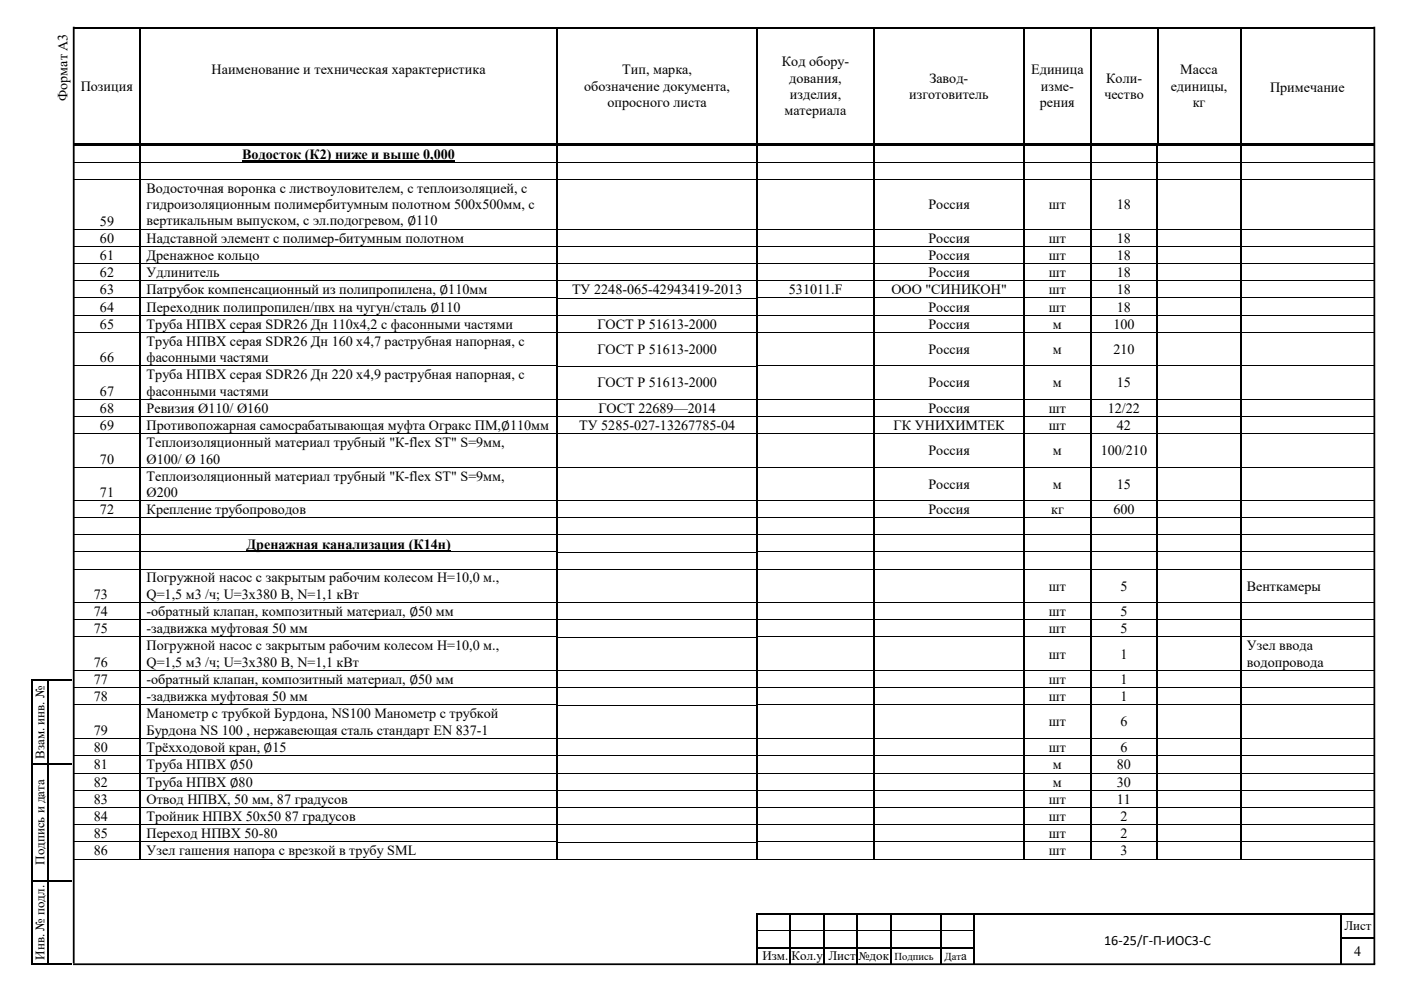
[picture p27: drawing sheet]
<svg xmlns="http://www.w3.org/2000/svg" width="420mm" height="297mm" viewBox="0 0 420 297" stroke-linecap="round" stroke-linejoin="round" font-family="sans-serif">
<defs><g id="words">
<g font-size="4.2">
<text x="63.5" y="22.3">Наименование и техническая характеристика</text>
<text x="186.6" y="22.3">Тип, марка,</text>
<text x="234.4" y="19.9">Код обору-</text>
<text x="309.2" y="22.3">Единица</text>
<text x="353.9" y="22.3">Масса</text>
<text x="24.2" y="27.2">Позиция</text>
<text x="175.1" y="27.2">обозначение документа,</text>
<text x="236.6" y="24.8">дования,</text>
<text x="236.8" y="29.6">изделия,</text>
<text x="272.6" y="29.6">изготовитель</text>
<text x="278.6" y="24.8">Завод-</text>
<text x="312" y="27.2">изме-</text>
<text x="331.1" y="29.6">чество</text>
<text x="331.6" y="24.8">Коли-</text>
<text x="351" y="27.2">единицы,</text>
<text x="380.8" y="27.7">Примечание</text>
<text x="20.2" y="30.2" transform="rotate(-90 20.2 30.2)">Формат А3</text>
<text x="182.1" y="32">опросного листа</text>
<text x="235.2" y="34.5">материала</text>
<text x="311.7" y="32">рения</text>
<text x="357.6" y="32">кг</text>
<text x="72.6" y="47.6">Водосток (К2) ниже и выше 0,000</text>
<text x="43.9" y="57.7">Водосточная воронка с листвоуловителем, с теплоизоляцией, с</text>
<text x="43.9" y="62.6">гидроизоляционным полимербитумным полотном 500х500мм, с</text>
<text x="278.3" y="62.7">Россия</text>
<text x="314.5" y="62.7">шт</text>
<text x="334.9" y="62.7">18</text>
<text x="30" y="67.6">59</text>
<text x="43.9" y="67.6">вертикальным выпуском, с эл.подогревом, ∅110</text>
<text x="30" y="72.7">60</text>
<text x="30" y="77.9">61</text>
<text x="43.9" y="72.7">Надставной элемент с полимер-битумным полотном</text>
<text x="43.9" y="77.9">Дренажное кольцо</text>
<text x="278.3" y="72.7">Россия</text>
<text x="278.3" y="77.9">Россия</text>
<text x="314.5" y="72.7">шт</text>
<text x="314.5" y="77.9">шт</text>
<text x="334.9" y="72.7">18</text>
<text x="334.9" y="77.9">18</text>
<text x="30" y="83">62</text>
<text x="43.9" y="83">Удлинитель</text>
<text x="278.3" y="83">Россия</text>
<text x="314.5" y="83">шт</text>
<text x="334.9" y="83">18</text>
<text x="30" y="88.2">63</text>
<text x="43.9" y="88.2">Патрубок компенсационный из полипропилена, ∅110мм</text>
<text x="171.5" y="88.2">ТУ 2248-065-42943419-2013</text>
<text x="236.5" y="88.2">531011.F</text>
<text x="267.3" y="88.2">ООО &quot;СИНИКОН&quot;</text>
<text x="314.5" y="88.2">шт</text>
<text x="334.9" y="88.2">18</text>
<text x="30" y="93.4">64</text>
<text x="43.9" y="93.4">Переходник полипропилен/пвх на чугун/сталь ∅110</text>
<text x="278.3" y="93.4">Россия</text>
<text x="314.5" y="93.4">шт</text>
<text x="334.9" y="93.4">18</text>
<text x="30" y="98.6">65</text>
<text x="43.9" y="98.6">Труба НПВХ серая SDR26 Дн 110х4,2 с фасонными частями</text>
<text x="179.1" y="98.6">ГОСТ Р 51613-2000</text>
<text x="278.3" y="98.6">Россия</text>
<text x="315.7" y="98.6">м</text>
<text x="333.8" y="98.6">100</text>
<text x="43.9" y="103.7">Труба НПВХ серая SDR26 Дн 160 х4,7 раструбная напорная, с</text>
<text x="179.1" y="106.1">ГОСТ Р 51613-2000</text>
<text x="278.3" y="106.1">Россия</text>
<text x="315.7" y="106.1">м</text>
<text x="333.8" y="106.1">210</text>
<text x="30" y="108.6">66</text>
<text x="43.9" y="108.6">фасонными частями</text>
<text x="43.9" y="113.7">Труба НПВХ серая SDR26 Дн 220 х4,9 раструбная напорная, с</text>
<text x="30" y="118.6">67</text>
<text x="43.9" y="118.6">фасонными частями</text>
<text x="179.1" y="116.1">ГОСТ Р 51613-2000</text>
<text x="278.3" y="116.1">Россия</text>
<text x="315.7" y="116.1">м</text>
<text x="334.9" y="116.1">15</text>
<text x="30" y="123.7">68</text>
<text x="43.9" y="123.7">Ревизия Ø110/ Ø160</text>
<text x="179.4" y="123.7">ГОСТ 22689—2014</text>
<text x="278.3" y="123.7">Россия</text>
<text x="314.5" y="123.7">шт</text>
<text x="332.1" y="123.7">12/22</text>
<text x="30" y="128.9">69</text>
<text x="43.9" y="128.9">Противопожарная самосрабатывающая муфта Огракс ПМ,∅110мм</text>
<text x="173.6" y="128.9">ТУ 5285-027-13267785-04</text>
<text x="267.9" y="128.9">ГК УНИХИМТЕК</text>
<text x="314.5" y="128.9">шт</text>
<text x="334.9" y="128.9">42</text>
<text x="43.9" y="134.1">Теплоизоляционный материал трубный &quot;К-flex ST&quot; S=9мм,</text>
<text x="278.3" y="136.5">Россия</text>
<text x="315.7" y="136.5">м</text>
<text x="330" y="136.5">100/210</text>
<text x="30" y="138.9">70</text>
<text x="43.9" y="138.9">Ø100/ Ø 160</text>
<text x="30" y="148.9">71</text>
<text x="43.9" y="144.1">Теплоизоляционный материал трубный &quot;К-flex ST&quot; S=9мм,</text>
<text x="43.9" y="148.9">Ø200</text>
<text x="278.3" y="146.5">Россия</text>
<text x="315.7" y="146.5">м</text>
<text x="334.9" y="146.5">15</text>
<text x="30" y="154.1">72</text>
<text x="43.9" y="154.1">Крепление трубопроводов</text>
<text x="278.3" y="154.1">Россия</text>
<text x="315.1" y="154.1">кг</text>
<text x="333.8" y="154.1">600</text>
<text x="73.9" y="164.4">Дренажная канализация (К14н)</text>
<text x="28.2" y="179.5">73</text>
<text x="43.9" y="174.6">Погружной насос с закрытым рабочим колесом H=10,0 м.,</text>
<text x="43.9" y="179.5">Q=1,5 м3 /ч; U=3х380 В, N=1,1 кВт</text>
<text x="314.5" y="177">шт</text>
<text x="335.9" y="177">5</text>
<text x="373.8" y="177">Венткамеры</text>
<text x="28.2" y="184.7">74</text>
<text x="43.9" y="184.7">-обратный клапан, композитный материал, ∅50 мм</text>
<text x="314.5" y="184.7">шт</text>
<text x="335.9" y="184.7">5</text>
<text x="28.2" y="189.8">75</text>
<text x="43.9" y="189.8">-задвижка муфтовая 50 мм</text>
<text x="314.5" y="189.8">шт</text>
<text x="335.9" y="189.8">5</text>
<text x="43.9" y="194.9">Погружной насос с закрытым рабочим колесом H=10,0 м.,</text>
<text x="314.5" y="197.4">шт</text>
<text x="335.9" y="197.4">1</text>
<text x="373.8" y="194.9">Узел ввода</text>
<text x="28.2" y="199.8">76</text>
<text x="43.9" y="199.8">Q=1,5 м3 /ч; U=3х380 В, N=1,1 кВт</text>
<text x="373.8" y="199.8">водопровода</text>
<text x="28.2" y="205.1">77</text>
<text x="43.9" y="205.1">-обратный клапан, композитный материал, ∅50 мм</text>
<text x="314.5" y="205">шт</text>
<text x="335.9" y="205">1</text>
<text x="28.2" y="210.2">78</text>
<text x="43.9" y="210.2">-задвижка муфтовая 50 мм</text>
<text x="43.9" y="215.3">Манометр с трубкой Бурдона, NS100 Манометр с трубкой</text>
<text x="314.5" y="210.2">шт</text>
<text x="335.9" y="210.2">1</text>
<text x="28.2" y="220.2">79</text>
<text x="43.9" y="220.2">Бурдона NS 100 , нержавеющая сталь стандарт EN 837-1</text>
<text x="314.5" y="217.8">шт</text>
<text x="335.9" y="217.8">6</text>
<text x="28.2" y="225.4">80</text>
<text x="43.9" y="225.4">Трёхходовой кран, ∅15</text>
<text x="314.5" y="225.4">шт</text>
<text x="335.9" y="225.4">6</text>
<text x="28.2" y="230.6">81</text>
<text x="43.9" y="230.6">Труба НПВХ ∅50</text>
<text x="315.7" y="230.6">м</text>
<text x="334.9" y="230.6">80</text>
<text x="28.2" y="235.9">82</text>
<text x="43.9" y="235.8">Труба НПВХ ∅80</text>
<text x="315.7" y="235.8">м</text>
<text x="334.9" y="235.8">30</text>
<text x="28.2" y="241">83</text>
<text x="43.9" y="241">Отвод НПВХ, 50 мм, 87 градусов</text>
<text x="314.5" y="241">шт</text>
<text x="334.9" y="241">11</text>
<text x="28.2" y="246.1">84</text>
<text x="28.2" y="251.2">85</text>
<text x="43.9" y="246.1">Тройник НПВХ 50x50 87 градусов</text>
<text x="43.9" y="251.2">Переход НПВХ 50-80</text>
<text x="314.5" y="246.1">шт</text>
<text x="314.5" y="251.2">шт</text>
<text x="335.9" y="246.1">2</text>
<text x="335.9" y="251.2">2</text>
<text x="28.2" y="256.4">86</text>
<text x="43.9" y="256.4">Узел гашения напора с врезкой в трубу SML</text>
<text x="314.5" y="256.4">шт</text>
<text x="335.9" y="256.4">3</text>
<text x="331" y="283.3">16-25/Г-П-ИОС3-С</text>
<text x="406" y="286.5">4</text>
</g>
<g font-size="3.9">
<text x="13.3" y="227.4" transform="rotate(-90 13.3 227.4)">Взам. инв. №</text>
<text x="13.3" y="259.2" transform="rotate(-90 13.3 259.2)">Подпись и дата</text>
<text x="403.1" y="278.9">Лист</text>
<text x="13.3" y="287.6" transform="rotate(-90 13.3 287.6)">Инв. № подл.</text>
<text x="228.6" y="287.9">Изм.</text>
<text x="237.3" y="287.9">Кол.у</text>
<text x="248.4" y="287.9">Лист</text>
<text x="288.2" y="287.9">а</text>
</g>
<text font-size="3.5" x="257.4" y="287.9">№док</text>
<g font-size="3.2">
<text x="268.2" y="287.7">Подпись</text>
<text x="283.2" y="287.9">Дат</text>
</g>
</g></defs>
<g fill="#000">
<path d="M22 8h19.7v.5h-19.7zM41.7 8.5l.5 .1zM41.7 8h.5v.5h-.5zM42.2 8h124.6v.5h-124.6zM166.8 8.5l.5 .1zM166.8 8h.5v.5h-.5zM167.3 8h59.5v.5h-59.5zM226.8 8.5l.5 .1zM226.8 8h.5v.5h-.5zM227.3 8h34.5v.5h-34.5zM261.8 8.5l.5 .1zM261.8 8h.5v.5h-.5z"/>
<path d="M262.3 8h44.5v.5h-44.5zM306.8 8.5l.5 .1zM306.8 8h.5v.5h-.5zM307.3 8h19.5v.5h-19.5zM326.8 8.5l.5 .1zM326.8 8h.5v.5h-.5zM327.3 8h19.5v.5h-19.5zM346.8 8.5l.5 .1zM346.8 8h.5v.5h-.5zM347.3 8h24.5v.5h-24.5zM371.8 8.5l.5 .1zM371.8 8h.5v.5h-.5z"/>
<path d="M372.3 8h29.8v.5h-29.8zM402.1 8h.5v.5h-.5zM402.6 8h9.5v.5h-9.5zM41.7 43.1h.4v.3h-.4zM41.8 43.6h.5zM41.8 43.4l.2 .2zM41.8 48.5h.5v.3h-.5zM41.8 53.6h.5v.3h-.5zM166.8 43.1h.3v.3h-.3zM166.8 48.5h.5v.3h-.5zM166.8 53.6h.5v.3h-.5zM226.8 43.1h.3v.3h-.3z"/>
<path d="M226.8 43.6h.5zM226.8 43.4h.5v.2h-.5zM226.8 48.5h.5v.3h-.5zM226.8 53.6h.5v.3h-.5zM261.8 43.1h.3v.3h-.3zM261.8 43.6h.5zM261.8 43.4l.2 .2zM261.8 48.5h.5v.3h-.5zM261.8 53.6h.5v.3h-.5zM306.8 43.1h.3v.3h-.3zM306.9 43.6h.5zM306.9 43.4l.1 .2z"/>
<path d="M306.9 48.5h.5v.3h-.5zM306.9 53.6h.5v.3h-.5zM326.8 43.1h.3v.3h-.3zM326.8 43.6h.5zM326.8 43.4l.1 .2zM326.8 48.5h.5v.3h-.5zM326.8 53.6h.5v.3h-.5zM346.7 43.6h.5zM346.7 43.4l.1 .2zM346.7 48.5h.5v.3h-.5zM346.7 53.6h.5v.3h-.5zM346.8 43.1h.3v.3h-.3z"/>
<path d="M371.7 43.6h.5zM371.7 43.4l.2 .2zM371.7 48.5h.5v.3h-.5zM371.7 53.6h.5v.3h-.5zM371.8 43.1h.4v.3h-.4zM41.8 68.6h.5v.3h-.5zM41.8 73.7h.5v.3h-.5zM41.8 78.9h.5v.2h-.5zM166.8 68.6h.5v.3h-.5zM166.8 73.7h.5v.3h-.5zM166.8 78.9h.5v.2h-.5zM226.8 68.6h.5v.3h-.5z"/>
<path d="M226.8 73.7h.5v.3h-.5zM226.8 78.9h.5v.2h-.5zM261.8 68.6h.5v.3h-.5zM261.8 73.7h.5v.3h-.5zM261.8 78.9h.5v.2h-.5zM306.9 68.6h.5v.3h-.5zM306.9 73.7h.5v.3h-.5zM306.9 78.9h.5v.2h-.5zM326.8 68.6h.5v.3h-.5zM326.8 73.7h.5v.3h-.5zM326.8 78.9h.5v.2h-.5zM346.7 68.6h.5v.3h-.5z"/>
<path d="M346.7 73.7h.5v.3h-.5zM346.7 78.9h.5v.2h-.5zM371.7 68.6h.5v.3h-.5zM371.7 73.7h.5v.3h-.5zM371.7 78.9h.5v.2h-.5zM41.8 84h.5v.2h-.5zM41.8 89.2h.5v.3h-.5zM41.8 94.4h.5v.3h-.5zM41.8 99.6h.5v.2h-.5zM166.8 84h.5v.2h-.5zM166.8 89.2h.5v.3h-.5zM166.8 94.4h.5v.3h-.5z"/>
<path d="M166.8 99.6h.5v.2h-.5zM226.8 84h.5v.2h-.5zM226.8 89.2h.5v.3h-.5zM226.8 94.4h.5v.3h-.5zM226.8 99.6h.5v.2h-.5zM261.8 84h.5v.2h-.5zM261.8 89.2h.5v.3h-.5zM261.8 94.4h.5v.3h-.5zM261.8 99.6h.5v.2h-.5zM306.9 84h.5v.2h-.5zM306.9 89.2h.5v.3h-.5zM306.9 94.4h.5v.3h-.5z"/>
<path d="M306.9 99.6h.5v.2h-.5zM326.8 84h.5v.2h-.5zM326.8 89.2h.5v.3h-.5zM326.8 94.4h.5v.3h-.5zM326.8 99.6h.5v.2h-.5zM346.7 84h.5v.2h-.5zM346.7 89.2h.5v.3h-.5zM346.7 94.4h.5v.3h-.5zM346.7 99.6h.5v.2h-.5zM371.7 84h.5v.2h-.5zM371.7 89.2h.5v.3h-.5zM371.7 94.4h.5v.3h-.5z"/>
<path d="M371.7 99.6h.5v.2h-.5zM41.8 109.6h.5v.3h-.5zM41.8 119.6h.5v.2h-.5zM166.8 109.6h.5v.3h-.5zM166.8 119.6h.5v.2h-.5zM226.8 109.6h.5v.3h-.5zM226.8 119.6h.5v.2h-.5zM261.8 109.6h.5v.3h-.5zM261.8 119.6h.5v.2h-.5zM306.9 109.6h.5v.3h-.5zM306.9 119.6h.5v.2h-.5zM326.8 109.6h.5v.3h-.5z"/>
<path d="M326.8 119.6h.5v.2h-.5zM346.7 109.6h.5v.3h-.5zM346.7 119.6h.5v.2h-.5zM371.7 109.6h.5v.3h-.5zM371.7 119.6h.5v.2h-.5zM41.8 124.7h.5v.3h-.5zM41.8 130h.5v.2h-.5zM166.8 124.7h.5v.3h-.5zM166.8 130h.5v.2h-.5zM226.8 124.7h.5v.3h-.5zM226.8 130h.5v.2h-.5zM261.8 124.7h.5v.3h-.5z"/>
<path d="M261.8 130h.5v.2h-.5zM306.9 124.7h.5v.3h-.5zM306.9 130h.5v.2h-.5zM326.8 124.7h.5v.3h-.5zM326.8 130h.5v.2h-.5zM346.7 124.7h.5v.3h-.5zM346.7 130h.5v.2h-.5zM371.7 124.7h.5v.3h-.5zM371.7 130h.5v.2h-.5zM41.8 140h.5v.2h-.5zM41.8 149.9h.5v.3h-.5zM41.8 155.1h.5v.2h-.5z"/>
<path d="M166.8 140h.5v.2h-.5zM166.8 149.9h.5v.3h-.5zM166.8 155.1h.5v.2h-.5zM226.8 140h.5v.2h-.5zM226.8 149.9h.5v.3h-.5zM226.8 155.1h.5v.2h-.5zM261.8 140h.5v.2h-.5zM261.8 149.9h.5v.3h-.5zM261.8 155.1h.5v.2h-.5zM306.9 140h.5v.2h-.5zM306.9 149.9h.5v.3h-.5zM306.9 155.1h.5v.2h-.5z"/>
<path d="M326.8 140h.5v.2h-.5zM326.8 149.9h.5v.3h-.5zM326.8 155.1h.5v.2h-.5zM346.7 140h.5v.2h-.5zM346.7 149.9h.5v.3h-.5zM346.7 155.1h.5v.2h-.5zM371.7 140h.5v.2h-.5zM371.7 149.9h.5v.3h-.5zM371.7 155.1h.5v.2h-.5zM41.8 160.2h.5v.3h-.5zM41.8 165.4h.5v.2h-.5zM41.8 170.5h.5v.2h-.5z"/>
<path d="M166.8 160.2h.5v.3h-.5zM166.8 165.4h.5v.2h-.5zM166.8 170.5h.5v.2h-.5zM226.8 160.2h.5v.3h-.5zM226.8 165.4h.5v.2h-.5zM226.8 170.5h.5v.2h-.5zM261.8 160.2h.5v.3h-.5zM261.8 165.4h.5v.2h-.5zM261.8 170.5h.5v.2h-.5zM306.9 160.2h.5v.3h-.5zM306.9 165.4h.5v.2h-.5zM306.9 170.5h.5v.2h-.5z"/>
<path d="M326.8 160.2h.5v.3h-.5zM326.8 165.4h.5v.2h-.5zM326.8 170.5h.5v.2h-.5zM346.7 160.2h.5v.3h-.5zM346.7 165.4h.5v.2h-.5zM346.7 170.5h.5v.2h-.5zM371.7 160.2h.5v.3h-.5zM371.7 165.4h.5v.2h-.5zM371.7 170.5h.5v.2h-.5zM41.8 180.5h.5v.2h-.5zM41.8 185.7h.5v.3h-.5zM41.8 190.8h.5v.3h-.5z"/>
<path d="M166.8 180.5h.5v.2h-.5zM166.8 185.7h.5v.3h-.5zM166.8 190.8h.5v.3h-.5zM226.8 180.5h.5v.2h-.5zM226.8 185.7h.5v.3h-.5zM226.8 190.8h.5v.3h-.5zM261.8 180.5h.5v.2h-.5zM261.8 185.7h.5v.3h-.5zM261.8 190.8h.5v.3h-.5zM306.9 180.5h.5v.2h-.5zM306.9 185.7h.5v.3h-.5zM306.9 190.8h.5v.3h-.5z"/>
<path d="M326.8 180.5h.5v.2h-.5zM326.8 185.7h.5v.3h-.5zM326.8 190.8h.5v.3h-.5zM346.7 180.5h.5v.2h-.5zM346.7 185.7h.5v.3h-.5zM346.7 190.8h.5v.3h-.5zM371.7 180.5h.5v.2h-.5zM371.7 185.7h.5v.3h-.5zM371.7 190.8h.5v.3h-.5zM9.2 203.7h.5v.5h-.5zM9.7 203.7h4.5v.5h-4.5zM14.2 204.2h.5z"/>
<path d="M14.2 203.7h.5v.5h-.5zM14.7 203.7h6.8v.5h-6.8zM41.8 200.8h.5v.3h-.5zM41.8 206.1h.5v.2h-.5zM41.8 211.2h.5v.3h-.5zM166.8 200.8h.5v.3h-.5zM166.8 206.1h.5v.2h-.5zM166.8 211.2h.5v.3h-.5zM226.8 200.8h.5v.3h-.5zM226.8 206.1h.5v.2h-.5zM226.8 211.2h.5v.3h-.5zM261.8 200.8h.5v.3h-.5z"/>
<path d="M261.8 206.1h.5v.2h-.5zM261.8 211.2h.5v.3h-.5zM306.9 200.8h.5v.3h-.5zM306.9 206.1h.5v.2h-.5zM306.9 211.2h.5v.3h-.5zM326.8 200.8h.5v.3h-.5zM326.8 206.1h.5v.2h-.5zM326.8 211.2h.5v.3h-.5zM346.7 200.8h.5v.3h-.5zM346.7 206.1h.5v.2h-.5zM346.7 211.2h.5v.3h-.5zM371.7 200.8h.5v.3h-.5z"/>
<path d="M371.7 206.1h.5v.2h-.5zM371.7 211.2h.5v.3h-.5zM41.8 221.2h.5v.2h-.5zM41.8 226.4h.5v.3h-.5zM41.8 231.6h.5v.3h-.5zM41.8 236.9h.5v.3h-.5zM166.8 221.2h.5v.2h-.5zM166.8 226.4h.5v.3h-.5zM166.8 231.6h.5v.3h-.5zM166.8 236.9h.5v.3h-.5zM226.8 221.2h.5v.2h-.5zM226.8 226.4h.5v.3h-.5z"/>
<path d="M226.8 231.6h.5v.3h-.5zM226.8 236.9h.5v.3h-.5zM261.8 221.2h.5v.2h-.5zM261.8 226.4h.5v.3h-.5zM261.8 231.6h.5v.3h-.5zM261.8 236.9h.5v.3h-.5zM306.9 221.2h.5v.2h-.5zM306.9 226.4h.5v.3h-.5zM306.9 231.6h.5v.3h-.5zM306.9 236.9h.5v.3h-.5zM326.8 221.2h.5v.2h-.5zM326.8 226.4h.5v.3h-.5z"/>
<path d="M326.8 231.6h.5v.3h-.5zM326.8 236.9h.5v.3h-.5zM346.7 221.2h.5v.2h-.5zM346.7 226.4h.5v.3h-.5zM346.7 231.6h.5v.3h-.5zM346.7 236.9h.5v.3h-.5zM371.7 221.2h.5v.2h-.5zM371.7 226.4h.5v.3h-.5zM371.7 231.6h.5v.3h-.5zM371.7 236.9h.5v.3h-.5zM41.8 242h.5v.3h-.5zM41.8 247.1h.5v.3h-.5z"/>
<path d="M41.8 252.3h.5v.2h-.5zM41.8 257.4l.2 .2zM166.8 242h.5v.3h-.5zM166.8 247.1h.5v.3h-.5zM166.8 252.3h.5v.2h-.5zM226.8 242h.5v.3h-.5zM226.8 247.1h.5v.3h-.5zM226.8 252.3h.5v.2h-.5zM261.8 242h.5v.3h-.5zM261.8 247.1h.5v.3h-.5zM261.8 252.3h.5v.2h-.5zM261.8 257.4l.2 .2z"/>
<path d="M306.9 242h.5v.3h-.5zM306.9 247.1h.5v.3h-.5zM306.9 252.3h.5v.2h-.5zM306.9 257.4l.1 .2zM326.8 242h.5v.3h-.5zM326.8 247.1h.5v.3h-.5zM326.8 252.3h.5v.2h-.5zM326.8 257.4l.1 .2zM346.7 242h.5v.3h-.5zM346.7 247.1h.5v.3h-.5zM346.7 252.3h.5v.2h-.5zM346.7 257.4l.1 .2z"/>
<path d="M371.7 242h.5v.3h-.5zM371.7 247.1h.5v.3h-.5zM371.7 252.3h.5v.2h-.5zM371.7 257.4l.2 .2zM226.7 273.8h.5v.6h-.5zM226.7 273.8h.5v.5h-.5zM227.2 273.8h9.5v.5h-9.5zM236.7 274.3l.5 .1zM236.7 273.8h.5v.5h-.5zM237.2 273.8h9.5v.5h-9.5zM246.7 274.3l.5 .1zM246.7 273.8h.5v.5h-.5z"/>
<path d="M247.2 273.8h9.6v.5h-9.6zM256.8 274.3l.5 .1zM256.8 273.8h.5v.5h-.5zM257.3 273.8h9.4v.5h-9.4zM266.7 274.3l.6 .1zM266.7 273.8h.6v.5h-.6zM267.3 273.8h14.4v.5h-14.4zM281.7 274.3l.5 .1zM281.7 273.8h.5v.5h-.5zM282.2 273.8h9.6v.5h-9.6zM291.8 274.3l.5 .1zM291.8 273.8h.5v.5h-.5z"/>
<path d="M292.3 273.8h109.5v.5h-109.5zM401.8 274.3l.5 .1zM401.8 273.8h.5v.5h-.5zM402.3 273.8h9.7v.5h-9.7zM9.2 288.7h.5v.5h-.5zM9.7 288.7h4.5v.5h-4.5zM14.2 288.7h.5v.5h-.5zM14.7 288.7h6.8v.5h-6.8zM226.7 284.4h.5v4.4h-.5zM236.7 284.4h.5v4.4h-.5zM246.7 284.4h.5v4.4h-.5zM256.8 284.4h.5v4.4h-.5z"/>
<path d="M266.7 284.4h.6v4.4h-.6zM281.7 284.4h.5v4.4h-.5zM291.8 284.4h.5v4.4h-.5zM401.8 284.4h.5v4.4h-.5z"/>
</g>
<g fill="#000">
<path d="M41.7 8.6h.5v7.4h-.5z" fill-rule="evenodd"/>
<path d="M41.7 16h.5v.6h-.5z" fill-rule="evenodd"/>
<path d="M166.8 8.6h.5v7.4h-.5z" fill-rule="evenodd"/>
<path d="M166.8 16h.5v.6h-.5z" fill-rule="evenodd"/>
<path d="M226.8 8.6h.5v7.4h-.5z" fill-rule="evenodd"/>
<path d="M226.8 16h.5v.6h-.5z" fill-rule="evenodd"/>
<path d="M261.8 8.6h.5v7.4h-.5z" fill-rule="evenodd"/>
<path d="M261.8 16h.5v.6h-.5z" fill-rule="evenodd"/>
<path d="M306.8 8.6h.5v7.4h-.5z" fill-rule="evenodd"/>
<path d="M306.8 16h.5v.6h-.5z" fill-rule="evenodd"/>
<path d="M326.8 8.6h.5v7.4h-.5z" fill-rule="evenodd"/>
<path d="M326.8 16h.5v.6h-.5z" fill-rule="evenodd"/>
<path d="M346.8 8.6h.5v7.4h-.5z" fill-rule="evenodd"/>
<path d="M346.8 16h.5v.6h-.5z" fill-rule="evenodd"/>
<path d="M371.8 8.6h.5v7.4h-.5z" fill-rule="evenodd"/>
<path d="M371.8 16h.5v.6h-.5z" fill-rule="evenodd"/>
<path d="M41.7 16.6h.5v26.5h-.5z" fill-rule="evenodd"/>
<path d="M41.8 43.6h.5v4.9h-.5z" fill-rule="evenodd"/>
<path d="M41.8 48.8h.5v4.8h-.5z" fill-rule="evenodd"/>
<path d="M166.8 16.6h.5v26.5h-.5z" fill-rule="evenodd"/>
<path d="M166.8 43.6h.5v4.9h-.5z" fill-rule="evenodd"/>
<path d="M166.8 48.8h.5v4.8h-.5z" fill-rule="evenodd"/>
<path d="M226.8 16.6h.5v26.5h-.5z" fill-rule="evenodd"/>
<path d="M226.8 43.6h.5v4.9h-.5z" fill-rule="evenodd"/>
<path d="M226.8 48.8h.5v4.8h-.5z" fill-rule="evenodd"/>
<path d="M261.8 16.6h.5v26.5h-.5z" fill-rule="evenodd"/>
<path d="M261.8 43.6h.5v4.9h-.5z" fill-rule="evenodd"/>
<path d="M261.8 48.8h.5v4.8h-.5z" fill-rule="evenodd"/>
<path d="M306.8 16.6h.5v26.5h-.5z" fill-rule="evenodd"/>
<path d="M306.9 43.6h.5v4.9h-.5z" fill-rule="evenodd"/>
<path d="M306.9 48.8h.5v4.8h-.5z" fill-rule="evenodd"/>
<path d="M326.8 16.6h.5v26.5h-.5z" fill-rule="evenodd"/>
<path d="M326.8 43.6h.5v4.9h-.5z" fill-rule="evenodd"/>
<path d="M326.8 48.8h.5v4.8h-.5z" fill-rule="evenodd"/>
<path d="M346.7 43.6h.5v4.9h-.5z" fill-rule="evenodd"/>
<path d="M346.7 48.8h.5v4.8h-.5z" fill-rule="evenodd"/>
<path d="M346.8 16.6h.5v26.5h-.5z" fill-rule="evenodd"/>
<path d="M371.7 43.6h.5v4.9h-.5z" fill-rule="evenodd"/>
<path d="M371.7 48.8h.5v4.8h-.5z" fill-rule="evenodd"/>
<path d="M371.8 16.6h.5v26.5h-.5z" fill-rule="evenodd"/>
<path d="M41.8 53.9h.5v14.7h-.5z" fill-rule="evenodd"/>
<path d="M41.8 68.9h.5v4.8h-.5z" fill-rule="evenodd"/>
<path d="M41.8 74h.5v4.9h-.5z" fill-rule="evenodd"/>
<path d="M166.8 53.9h.5v14.7h-.5z" fill-rule="evenodd"/>
<path d="M166.8 68.9h.5v4.8h-.5z" fill-rule="evenodd"/>
<path d="M166.8 74h.5v4.9h-.5z" fill-rule="evenodd"/>
<path d="M226.8 53.9h.5v14.7h-.5z" fill-rule="evenodd"/>
<path d="M226.8 68.9h.5v4.8h-.5z" fill-rule="evenodd"/>
<path d="M226.8 74h.5v4.9h-.5z" fill-rule="evenodd"/>
<path d="M261.8 53.9h.5v14.7h-.5z" fill-rule="evenodd"/>
<path d="M261.8 68.9h.5v4.8h-.5z" fill-rule="evenodd"/>
<path d="M261.8 74h.5v4.9h-.5z" fill-rule="evenodd"/>
<path d="M306.9 53.9h.5v14.7h-.5z" fill-rule="evenodd"/>
<path d="M306.9 68.9h.5v4.8h-.5z" fill-rule="evenodd"/>
<path d="M306.9 74h.5v4.9h-.5z" fill-rule="evenodd"/>
<path d="M326.8 53.9h.5v14.7h-.5z" fill-rule="evenodd"/>
<path d="M326.8 68.9h.5v4.8h-.5z" fill-rule="evenodd"/>
<path d="M326.8 74h.5v4.9h-.5z" fill-rule="evenodd"/>
<path d="M346.7 53.9h.5v14.7h-.5z" fill-rule="evenodd"/>
<path d="M346.7 68.9h.5v4.8h-.5z" fill-rule="evenodd"/>
<path d="M346.7 74h.5v4.9h-.5z" fill-rule="evenodd"/>
<path d="M371.7 53.9h.5v14.7h-.5z" fill-rule="evenodd"/>
<path d="M371.7 68.9h.5v4.8h-.5z" fill-rule="evenodd"/>
<path d="M371.7 74h.5v4.9h-.5z" fill-rule="evenodd"/>
<path d="M41.8 79.1h.5v4.9h-.5z" fill-rule="evenodd"/>
<path d="M41.8 84.2h.5v5h-.5z" fill-rule="evenodd"/>
<path d="M41.8 89.5h.5v4.9h-.5z" fill-rule="evenodd"/>
<path d="M41.8 94.7h.5v4.9h-.5z" fill-rule="evenodd"/>
<path d="M166.8 79.1h.5v4.9h-.5z" fill-rule="evenodd"/>
<path d="M166.8 84.2h.5v5h-.5z" fill-rule="evenodd"/>
<path d="M166.8 89.5h.5v4.9h-.5z" fill-rule="evenodd"/>
<path d="M166.8 94.7h.5v4.9h-.5z" fill-rule="evenodd"/>
<path d="M226.8 79.1h.5v4.9h-.5z" fill-rule="evenodd"/>
<path d="M226.8 84.2h.5v5h-.5z" fill-rule="evenodd"/>
<path d="M226.8 89.5h.5v4.9h-.5z" fill-rule="evenodd"/>
<path d="M226.8 94.7h.5v4.9h-.5z" fill-rule="evenodd"/>
<path d="M261.8 79.1h.5v4.9h-.5z" fill-rule="evenodd"/>
<path d="M261.8 84.2h.5v5h-.5z" fill-rule="evenodd"/>
<path d="M261.8 89.5h.5v4.9h-.5z" fill-rule="evenodd"/>
<path d="M261.8 94.7h.5v4.9h-.5z" fill-rule="evenodd"/>
<path d="M306.9 79.1h.5v4.9h-.5z" fill-rule="evenodd"/>
<path d="M306.9 84.2h.5v5h-.5z" fill-rule="evenodd"/>
<path d="M306.9 89.5h.5v4.9h-.5z" fill-rule="evenodd"/>
<path d="M306.9 94.7h.5v4.9h-.5z" fill-rule="evenodd"/>
<path d="M326.8 79.1h.5v4.9h-.5z" fill-rule="evenodd"/>
<path d="M326.8 84.2h.5v5h-.5z" fill-rule="evenodd"/>
<path d="M326.8 89.5h.5v4.9h-.5z" fill-rule="evenodd"/>
<path d="M326.8 94.7h.5v4.9h-.5z" fill-rule="evenodd"/>
<path d="M346.7 79.1h.5v4.9h-.5z" fill-rule="evenodd"/>
<path d="M346.7 84.2h.5v5h-.5z" fill-rule="evenodd"/>
<path d="M346.7 89.5h.5v4.9h-.5z" fill-rule="evenodd"/>
<path d="M346.7 94.7h.5v4.9h-.5z" fill-rule="evenodd"/>
<path d="M371.7 79.1h.5v4.9h-.5z" fill-rule="evenodd"/>
<path d="M371.7 84.2h.5v5h-.5z" fill-rule="evenodd"/>
<path d="M371.7 89.5h.5v4.9h-.5z" fill-rule="evenodd"/>
<path d="M371.7 94.7h.5v4.9h-.5z" fill-rule="evenodd"/>
<path d="M41.8 99.8h.5v9.8h-.5z" fill-rule="evenodd"/>
<path d="M41.8 109.9h.5v9.7h-.5z" fill-rule="evenodd"/>
<path d="M166.8 99.8h.5v9.8h-.5z" fill-rule="evenodd"/>
<path d="M166.8 109.9h.5v9.7h-.5z" fill-rule="evenodd"/>
<path d="M226.8 99.8h.5v9.8h-.5z" fill-rule="evenodd"/>
<path d="M226.8 109.9h.5v9.7h-.5z" fill-rule="evenodd"/>
<path d="M261.8 99.8h.5v9.8h-.5z" fill-rule="evenodd"/>
<path d="M261.8 109.9h.5v9.7h-.5z" fill-rule="evenodd"/>
<path d="M306.9 99.8h.5v9.8h-.5z" fill-rule="evenodd"/>
<path d="M306.9 109.9h.5v9.7h-.5z" fill-rule="evenodd"/>
<path d="M326.8 99.8h.5v9.8h-.5z" fill-rule="evenodd"/>
<path d="M326.8 109.9h.5v9.7h-.5z" fill-rule="evenodd"/>
<path d="M346.7 99.8h.5v9.8h-.5z" fill-rule="evenodd"/>
<path d="M346.7 109.9h.5v9.7h-.5z" fill-rule="evenodd"/>
<path d="M371.7 99.8h.5v9.8h-.5z" fill-rule="evenodd"/>
<path d="M371.7 109.9h.5v9.7h-.5z" fill-rule="evenodd"/>
<path d="M41.8 119.8h.5v4.9h-.5z" fill-rule="evenodd"/>
<path d="M41.8 125h.5v5h-.5z" fill-rule="evenodd"/>
<path d="M41.8 130.2h.5v9.8h-.5z" fill-rule="evenodd"/>
<path d="M166.8 119.8h.5v4.9h-.5z" fill-rule="evenodd"/>
<path d="M166.8 125h.5v5h-.5z" fill-rule="evenodd"/>
<path d="M166.8 130.2h.5v9.8h-.5z" fill-rule="evenodd"/>
<path d="M226.8 119.8h.5v4.9h-.5z" fill-rule="evenodd"/>
<path d="M226.8 125h.5v5h-.5z" fill-rule="evenodd"/>
<path d="M226.8 130.2h.5v9.8h-.5z" fill-rule="evenodd"/>
<path d="M261.8 119.8h.5v4.9h-.5z" fill-rule="evenodd"/>
<path d="M261.8 125h.5v5h-.5z" fill-rule="evenodd"/>
<path d="M261.8 130.2h.5v9.8h-.5z" fill-rule="evenodd"/>
<path d="M306.9 119.8h.5v4.9h-.5z" fill-rule="evenodd"/>
<path d="M306.9 125h.5v5h-.5z" fill-rule="evenodd"/>
<path d="M306.9 130.2h.5v9.8h-.5z" fill-rule="evenodd"/>
<path d="M326.8 119.8h.5v4.9h-.5z" fill-rule="evenodd"/>
<path d="M326.8 125h.5v5h-.5z" fill-rule="evenodd"/>
<path d="M326.8 130.2h.5v9.8h-.5z" fill-rule="evenodd"/>
<path d="M346.7 119.8h.5v4.9h-.5z" fill-rule="evenodd"/>
<path d="M346.7 125h.5v5h-.5z" fill-rule="evenodd"/>
<path d="M346.7 130.2h.5v9.8h-.5z" fill-rule="evenodd"/>
<path d="M371.7 119.8h.5v4.9h-.5z" fill-rule="evenodd"/>
<path d="M371.7 125h.5v5h-.5z" fill-rule="evenodd"/>
<path d="M371.7 130.2h.5v9.8h-.5z" fill-rule="evenodd"/>
<path d="M41.8 140.2h.5v9.7h-.5z" fill-rule="evenodd"/>
<path d="M41.8 150.2h.5v4.9h-.5z" fill-rule="evenodd"/>
<path d="M166.8 140.2h.5v9.7h-.5z" fill-rule="evenodd"/>
<path d="M166.8 150.2h.5v4.9h-.5z" fill-rule="evenodd"/>
<path d="M226.8 140.2h.5v9.7h-.5z" fill-rule="evenodd"/>
<path d="M226.8 150.2h.5v4.9h-.5z" fill-rule="evenodd"/>
<path d="M261.8 140.2h.5v9.7h-.5z" fill-rule="evenodd"/>
<path d="M261.8 150.2h.5v4.9h-.5z" fill-rule="evenodd"/>
<path d="M306.9 140.2h.5v9.7h-.5z" fill-rule="evenodd"/>
<path d="M306.9 150.2h.5v4.9h-.5z" fill-rule="evenodd"/>
<path d="M326.8 140.2h.5v9.7h-.5z" fill-rule="evenodd"/>
<path d="M326.8 150.2h.5v4.9h-.5z" fill-rule="evenodd"/>
<path d="M346.7 140.2h.5v9.7h-.5z" fill-rule="evenodd"/>
<path d="M346.7 150.2h.5v4.9h-.5z" fill-rule="evenodd"/>
<path d="M371.7 140.2h.5v9.7h-.5z" fill-rule="evenodd"/>
<path d="M371.7 150.2h.5v4.9h-.5z" fill-rule="evenodd"/>
<path d="M41.8 155.3h.5v4.9h-.5z" fill-rule="evenodd"/>
<path d="M41.8 160.5h.5v4.9h-.5z" fill-rule="evenodd"/>
<path d="M41.8 165.6h.5v4.9h-.5z" fill-rule="evenodd"/>
<path d="M166.8 155.3h.5v4.9h-.5z" fill-rule="evenodd"/>
<path d="M166.8 160.5h.5v4.9h-.5z" fill-rule="evenodd"/>
<path d="M166.8 165.6h.5v4.9h-.5z" fill-rule="evenodd"/>
<path d="M226.8 155.3h.5v4.9h-.5z" fill-rule="evenodd"/>
<path d="M226.8 160.5h.5v4.9h-.5z" fill-rule="evenodd"/>
<path d="M226.8 165.6h.5v4.9h-.5z" fill-rule="evenodd"/>
<path d="M261.8 155.3h.5v4.9h-.5z" fill-rule="evenodd"/>
<path d="M261.8 160.5h.5v4.9h-.5z" fill-rule="evenodd"/>
<path d="M261.8 165.6h.5v4.9h-.5z" fill-rule="evenodd"/>
<path d="M306.9 155.3h.5v4.9h-.5z" fill-rule="evenodd"/>
<path d="M306.9 160.5h.5v4.9h-.5z" fill-rule="evenodd"/>
<path d="M306.9 165.6h.5v4.9h-.5z" fill-rule="evenodd"/>
<path d="M326.8 155.3h.5v4.9h-.5z" fill-rule="evenodd"/>
<path d="M326.8 160.5h.5v4.9h-.5z" fill-rule="evenodd"/>
<path d="M326.8 165.6h.5v4.9h-.5z" fill-rule="evenodd"/>
<path d="M346.7 155.3h.5v4.9h-.5z" fill-rule="evenodd"/>
<path d="M346.7 160.5h.5v4.9h-.5z" fill-rule="evenodd"/>
<path d="M346.7 165.6h.5v4.9h-.5z" fill-rule="evenodd"/>
<path d="M371.7 155.3h.5v4.9h-.5z" fill-rule="evenodd"/>
<path d="M371.7 160.5h.5v4.9h-.5z" fill-rule="evenodd"/>
<path d="M371.7 165.6h.5v4.9h-.5z" fill-rule="evenodd"/>
<path d="M41.8 170.7h.5v9.8h-.5z" fill-rule="evenodd"/>
<path d="M41.8 180.7h.5v5h-.5z" fill-rule="evenodd"/>
<path d="M41.8 186h.5v4.8h-.5z" fill-rule="evenodd"/>
<path d="M166.8 170.7h.5v9.8h-.5z" fill-rule="evenodd"/>
<path d="M166.8 180.7h.5v5h-.5z" fill-rule="evenodd"/>
<path d="M166.8 186h.5v4.8h-.5z" fill-rule="evenodd"/>
<path d="M226.8 170.7h.5v9.8h-.5z" fill-rule="evenodd"/>
<path d="M226.8 180.7h.5v5h-.5z" fill-rule="evenodd"/>
<path d="M226.8 186h.5v4.8h-.5z" fill-rule="evenodd"/>
<path d="M261.8 170.7h.5v9.8h-.5z" fill-rule="evenodd"/>
<path d="M261.8 180.7h.5v5h-.5z" fill-rule="evenodd"/>
<path d="M261.8 186h.5v4.8h-.5z" fill-rule="evenodd"/>
<path d="M306.9 170.7h.5v9.8h-.5z" fill-rule="evenodd"/>
<path d="M306.9 180.7h.5v5h-.5z" fill-rule="evenodd"/>
<path d="M306.9 186h.5v4.8h-.5z" fill-rule="evenodd"/>
<path d="M326.8 170.7h.5v9.8h-.5z" fill-rule="evenodd"/>
<path d="M326.8 180.7h.5v5h-.5z" fill-rule="evenodd"/>
<path d="M326.8 186h.5v4.8h-.5z" fill-rule="evenodd"/>
<path d="M346.7 170.7h.5v9.8h-.5z" fill-rule="evenodd"/>
<path d="M346.7 180.7h.5v5h-.5z" fill-rule="evenodd"/>
<path d="M346.7 186h.5v4.8h-.5z" fill-rule="evenodd"/>
<path d="M371.7 170.7h.5v9.8h-.5z" fill-rule="evenodd"/>
<path d="M371.7 180.7h.5v5h-.5z" fill-rule="evenodd"/>
<path d="M371.7 186h.5v4.8h-.5z" fill-rule="evenodd"/>
<path d="M41.8 191.1h.5v9.7h-.5z" fill-rule="evenodd"/>
<path d="M41.8 201.1h.5v5h-.5z" fill-rule="evenodd"/>
<path d="M41.8 206.3h.5v4.9h-.5z" fill-rule="evenodd"/>
<path d="M166.8 191.1h.5v9.7h-.5z" fill-rule="evenodd"/>
<path d="M166.8 201.1h.5v5h-.5z" fill-rule="evenodd"/>
<path d="M166.8 206.3h.5v4.9h-.5z" fill-rule="evenodd"/>
<path d="M226.8 191.1h.5v9.7h-.5z" fill-rule="evenodd"/>
<path d="M226.8 201.1h.5v5h-.5z" fill-rule="evenodd"/>
<path d="M226.8 206.3h.5v4.9h-.5z" fill-rule="evenodd"/>
<path d="M261.8 191.1h.5v9.7h-.5z" fill-rule="evenodd"/>
<path d="M261.8 201.1h.5v5h-.5z" fill-rule="evenodd"/>
<path d="M261.8 206.3h.5v4.9h-.5z" fill-rule="evenodd"/>
<path d="M306.9 191.1h.5v9.7h-.5z" fill-rule="evenodd"/>
<path d="M306.9 201.1h.5v5h-.5z" fill-rule="evenodd"/>
<path d="M306.9 206.3h.5v4.9h-.5z" fill-rule="evenodd"/>
<path d="M326.8 191.1h.5v9.7h-.5z" fill-rule="evenodd"/>
<path d="M326.8 201.1h.5v5h-.5z" fill-rule="evenodd"/>
<path d="M326.8 206.3h.5v4.9h-.5z" fill-rule="evenodd"/>
<path d="M346.7 191.1h.5v9.7h-.5z" fill-rule="evenodd"/>
<path d="M346.7 201.1h.5v5h-.5z" fill-rule="evenodd"/>
<path d="M346.7 206.3h.5v4.9h-.5z" fill-rule="evenodd"/>
<path d="M371.7 191.1h.5v9.7h-.5z" fill-rule="evenodd"/>
<path d="M371.7 201.1h.5v5h-.5z" fill-rule="evenodd"/>
<path d="M371.7 206.3h.5v4.9h-.5z" fill-rule="evenodd"/>
<path d="M9.2 204.2h.5v24.5h-.5z" fill-rule="evenodd"/>
<path d="M9.2 228.7h.5v.5h-.5z" fill-rule="evenodd"/>
<path d="M9.7 228.7h4.5v.5h-4.5z" fill-rule="evenodd"/>
<path d="M14.2 204.2h.5v24.5h-.5z" fill-rule="evenodd"/>
<path d="M14.2 228.7h.5v.5h-.5z" fill-rule="evenodd"/>
<path d="M14.7 228.7h6.8v.5h-6.8z" fill-rule="evenodd"/>
<path d="M41.8 211.5h.5v9.7h-.5z" fill-rule="evenodd"/>
<path d="M41.8 221.4h.5v5h-.5z" fill-rule="evenodd"/>
<path d="M41.8 226.7h.5v4.9h-.5z" fill-rule="evenodd"/>
<path d="M41.8 231.9h.5v5h-.5z" fill-rule="evenodd"/>
<path d="M166.8 211.5h.5v9.7h-.5z" fill-rule="evenodd"/>
<path d="M166.8 221.4h.5v5h-.5z" fill-rule="evenodd"/>
<path d="M166.8 226.7h.5v4.9h-.5z" fill-rule="evenodd"/>
<path d="M166.8 231.9h.5v5h-.5z" fill-rule="evenodd"/>
<path d="M226.8 211.5h.5v9.7h-.5z" fill-rule="evenodd"/>
<path d="M226.8 221.4h.5v5h-.5z" fill-rule="evenodd"/>
<path d="M226.8 226.7h.5v4.9h-.5z" fill-rule="evenodd"/>
<path d="M226.8 231.9h.5v5h-.5z" fill-rule="evenodd"/>
<path d="M261.8 211.5h.5v9.7h-.5z" fill-rule="evenodd"/>
<path d="M261.8 221.4h.5v5h-.5z" fill-rule="evenodd"/>
<path d="M261.8 226.7h.5v4.9h-.5z" fill-rule="evenodd"/>
<path d="M261.8 231.9h.5v5h-.5z" fill-rule="evenodd"/>
<path d="M306.9 211.5h.5v9.7h-.5z" fill-rule="evenodd"/>
<path d="M306.9 221.4h.5v5h-.5z" fill-rule="evenodd"/>
<path d="M306.9 226.7h.5v4.9h-.5z" fill-rule="evenodd"/>
<path d="M306.9 231.9h.5v5h-.5z" fill-rule="evenodd"/>
<path d="M326.8 211.5h.5v9.7h-.5z" fill-rule="evenodd"/>
<path d="M326.8 221.4h.5v5h-.5z" fill-rule="evenodd"/>
<path d="M326.8 226.7h.5v4.9h-.5z" fill-rule="evenodd"/>
<path d="M326.8 231.9h.5v5h-.5z" fill-rule="evenodd"/>
<path d="M346.7 211.5h.5v9.7h-.5z" fill-rule="evenodd"/>
<path d="M346.7 221.4h.5v5h-.5z" fill-rule="evenodd"/>
<path d="M346.7 226.7h.5v4.9h-.5z" fill-rule="evenodd"/>
<path d="M346.7 231.9h.5v5h-.5z" fill-rule="evenodd"/>
<path d="M371.7 211.5h.5v9.7h-.5z" fill-rule="evenodd"/>
<path d="M371.7 221.4h.5v5h-.5z" fill-rule="evenodd"/>
<path d="M371.7 226.7h.5v4.9h-.5z" fill-rule="evenodd"/>
<path d="M371.7 231.9h.5v5h-.5z" fill-rule="evenodd"/>
<path d="M41.8 237.2h.5v4.8h-.5z" fill-rule="evenodd"/>
<path d="M41.8 242.3h.5v4.8h-.5z" fill-rule="evenodd"/>
<path d="M41.8 247.4h.5v4.9h-.5z" fill-rule="evenodd"/>
<path d="M41.8 252.5h.5v4.9h-.5z" fill-rule="evenodd"/>
<path d="M166.8 237.2h.5v4.8h-.5z" fill-rule="evenodd"/>
<path d="M166.8 242.3h.5v4.8h-.5z" fill-rule="evenodd"/>
<path d="M166.8 247.4h.5v4.9h-.5z" fill-rule="evenodd"/>
<path d="M166.8 252.5h.5v4.9h-.5z" fill-rule="evenodd"/>
<path d="M226.8 237.2h.5v4.8h-.5z" fill-rule="evenodd"/>
<path d="M226.8 242.3h.5v4.8h-.5z" fill-rule="evenodd"/>
<path d="M226.8 247.4h.5v4.9h-.5z" fill-rule="evenodd"/>
<path d="M226.8 252.5h.5v4.9h-.5z" fill-rule="evenodd"/>
<path d="M261.8 237.2h.5v4.8h-.5z" fill-rule="evenodd"/>
<path d="M261.8 242.3h.5v4.8h-.5z" fill-rule="evenodd"/>
<path d="M261.8 247.4h.5v4.9h-.5z" fill-rule="evenodd"/>
<path d="M261.8 252.5h.5v4.9h-.5z" fill-rule="evenodd"/>
<path d="M306.9 237.2h.5v4.8h-.5z" fill-rule="evenodd"/>
<path d="M306.9 242.3h.5v4.8h-.5z" fill-rule="evenodd"/>
<path d="M306.9 247.4h.5v4.9h-.5z" fill-rule="evenodd"/>
<path d="M306.9 252.5h.5v4.9h-.5z" fill-rule="evenodd"/>
<path d="M326.8 237.2h.5v4.8h-.5z" fill-rule="evenodd"/>
<path d="M326.8 242.3h.5v4.8h-.5z" fill-rule="evenodd"/>
<path d="M326.8 247.4h.5v4.9h-.5z" fill-rule="evenodd"/>
<path d="M326.8 252.5h.5v4.9h-.5z" fill-rule="evenodd"/>
<path d="M346.7 237.2h.5v4.8h-.5z" fill-rule="evenodd"/>
<path d="M346.7 242.3h.5v4.8h-.5z" fill-rule="evenodd"/>
<path d="M346.7 247.4h.5v4.9h-.5z" fill-rule="evenodd"/>
<path d="M346.7 252.5h.5v4.9h-.5z" fill-rule="evenodd"/>
<path d="M371.7 237.2h.5v4.8h-.5z" fill-rule="evenodd"/>
<path d="M371.7 242.3h.5v4.8h-.5z" fill-rule="evenodd"/>
<path d="M371.7 247.4h.5v4.9h-.5z" fill-rule="evenodd"/>
<path d="M371.7 252.5h.5v4.9h-.5z" fill-rule="evenodd"/>
<path d="M9.2 229.2h.5v34.5h-.5z" fill-rule="evenodd"/>
<path d="M9.2 263.7h.5v.5h-.5z" fill-rule="evenodd"/>
<path d="M9.7 263.7h4.5v.5h-4.5z" fill-rule="evenodd"/>
<path d="M14.2 229.2h.5v34.5h-.5z" fill-rule="evenodd"/>
<path d="M14.2 263.7h.5v.5h-.5z" fill-rule="evenodd"/>
<path d="M14.7 263.7h6.8v.5h-6.8z" fill-rule="evenodd"/>
<path d="M226.7 274.4h.5v4.4h-.5z" fill-rule="evenodd"/>
<path d="M226.7 278.8h.5v.6h-.5z" fill-rule="evenodd"/>
<path d="M236.7 274.4h.5v4.4h-.5z" fill-rule="evenodd"/>
<path d="M236.7 278.8h.5v.6h-.5z" fill-rule="evenodd"/>
<path d="M246.7 274.4h.5v4.4h-.5z" fill-rule="evenodd"/>
<path d="M246.7 278.8h.5v.6h-.5z" fill-rule="evenodd"/>
<path d="M256.8 274.4h.5v4.4h-.5z" fill-rule="evenodd"/>
<path d="M256.8 278.8h.5v.6h-.5z" fill-rule="evenodd"/>
<path d="M266.7 274.4h.6v4.4h-.6z" fill-rule="evenodd"/>
<path d="M266.7 278.8h.6v.6h-.6z" fill-rule="evenodd"/>
<path d="M281.7 274.4h.5v4.4h-.5z" fill-rule="evenodd"/>
<path d="M281.7 278.8h.5v.6h-.5z" fill-rule="evenodd"/>
<path d="M291.8 274.4h.5v4.4h-.5z" fill-rule="evenodd"/>
<path d="M291.8 278.8h.5v.6h-.5z" fill-rule="evenodd"/>
<path d="M401.8 274.4h.5v4.4h-.5z" fill-rule="evenodd"/>
<path d="M401.8 278.8h.5v.6h-.5z" fill-rule="evenodd"/>
<path d="M9.2 264.2h.5v24.5h-.5z" fill-rule="evenodd"/>
<path d="M14.2 264.2h.5v24.5h-.5z" fill-rule="evenodd"/>
<path d="M226.7 279.4h.5v1.4h-.5z" fill-rule="evenodd"/>
<path d="M226.7 280.8h.5v.6h-.5z" fill-rule="evenodd"/>
<path d="M226.7 281.4h.5v2.4h-.5z" fill-rule="evenodd"/>
<path d="M226.7 283.8h.5v.6h-.5z" fill-rule="evenodd"/>
<path d="M227.2 283.8h9.5v.6h-9.5z" fill-rule="evenodd"/>
<path d="M236.7 279.4h.5v1.4h-.5z" fill-rule="evenodd"/>
<path d="M236.7 280.8h.5v.6h-.5z" fill-rule="evenodd"/>
<path d="M236.7 281.4h.5v2.4h-.5z" fill-rule="evenodd"/>
<path d="M236.7 283.8h.5v.6h-.5z" fill-rule="evenodd"/>
<path d="M237.2 283.8h9.5v.6h-9.5z" fill-rule="evenodd"/>
<path d="M246.7 279.4h.5v1.4h-.5z" fill-rule="evenodd"/>
<path d="M246.7 280.8h.5v.6h-.5z" fill-rule="evenodd"/>
<path d="M246.7 281.4h.5v2.4h-.5z" fill-rule="evenodd"/>
<path d="M246.7 283.8h.5v.6h-.5z" fill-rule="evenodd"/>
<path d="M247.2 283.8h9.6v.6h-9.6z" fill-rule="evenodd"/>
<path d="M256.8 279.4h.5v1.4h-.5z" fill-rule="evenodd"/>
<path d="M256.8 280.8h.5v.6h-.5z" fill-rule="evenodd"/>
<path d="M256.8 281.4h.5v2.4h-.5z" fill-rule="evenodd"/>
<path d="M256.8 283.8h.5v.6h-.5z" fill-rule="evenodd"/>
<path d="M257.3 283.8h9.4v.6h-9.4z" fill-rule="evenodd"/>
<path d="M266.7 279.4h.6v1.4h-.6z" fill-rule="evenodd"/>
<path d="M266.7 280.8h.6v.6h-.6z" fill-rule="evenodd"/>
<path d="M266.7 281.4h.6v2.4h-.6z" fill-rule="evenodd"/>
<path d="M266.7 283.8h.6v.6h-.6z" fill-rule="evenodd"/>
<path d="M267.3 283.8h14.4v.6h-14.4z" fill-rule="evenodd"/>
<path d="M281.7 279.4h.5v1.4h-.5z" fill-rule="evenodd"/>
<path d="M281.7 280.8h.5v.6h-.5z" fill-rule="evenodd"/>
<path d="M281.7 281.4h.5v2.4h-.5z" fill-rule="evenodd"/>
<path d="M281.7 283.8h.5v.6h-.5z" fill-rule="evenodd"/>
<path d="M282.2 283.8h9.6v.6h-9.6z" fill-rule="evenodd"/>
<path d="M291.8 279.4h.5v1.4h-.5z" fill-rule="evenodd"/>
<path d="M291.8 280.8h.5v.6h-.5z" fill-rule="evenodd"/>
<path d="M291.8 281.4h.5v2.4h-.5z" fill-rule="evenodd"/>
<path d="M291.8 283.8h.5v.6h-.5z" fill-rule="evenodd"/>
<path d="M401.8 279.4h.5v1.4h-.5z" fill-rule="evenodd"/>
<path d="M401.8 280.8h.5v.6h-.5z" fill-rule="evenodd"/>
<path d="M401.8 281.4h.5v2.4h-.5z" fill-rule="evenodd"/>
<path d="M401.8 283.8h.5v.6h-.5z" fill-rule="evenodd"/>
<path d="M402.3 280.8h9.7v.5h-9.7z" fill-rule="evenodd"/>
</g>
<path d="M22 43.2h19.7M42.1 43.2h124.7M167.1 43.2h59.7M227.1 43.2h34.7M262.1 43.2h44.7M307.1 43.2h19.7M327.1 43.2h19.7M347.1 43.2h24.7M372.2 43.2h39.9" fill="none" stroke="#000" stroke-width=".34"/>
<g fill="none" stroke="#000" stroke-width=".3">
<path d="M22.1 43.5h19.7M22.1 48.6h19.7M22.1 53.7h19.7M42 43.5h124.8M42.3 48.6h124.5M42.3 53.7h124.5M166.8 43.5h60M167.3 48.6h59.5M167.3 53.8h59.5M227.3 43.5h34.5M227.3 48.6h34.5M227.3 53.7h34.5"/>
<path d="M262 43.5h44.9M262.3 48.6h44.6M262.3 53.7h44.6M307 43.5h19.8M307.4 48.6h19.4M307.4 53.7h19.4M326.9 43.5h19.8M327.3 48.6h19.4M327.3 53.7h19.4M346.8 43.5h24.9M347.2 48.6h24.5M347.2 53.7h24.5"/>
<path d="M371.9 43.5h40.1M372.2 48.6h39.8M372.2 53.7h39.8M22.1 68.7h19.7M22.1 73.8h19.7M22.1 79h19.7M42.3 68.7h124.5M42.3 73.8h124.5M42.3 79h124.5M167.3 68.7h59.5M167.3 73.9h59.5M167.3 79h59.5"/>
<path d="M227.3 68.7h34.5M227.3 73.8h34.5M227.3 79h34.5M262.3 68.7h44.6M262.3 73.8h44.6M262.3 79h44.6M307.4 68.7h19.4M307.4 73.8h19.4M307.4 79h19.4M327.3 68.7h19.4M327.3 73.8h19.4M327.3 79h19.4"/>
<path d="M347.2 68.7h24.5M347.2 73.8h24.5M347.2 79h24.5M372.2 68.7h39.8M372.2 73.8h39.8M372.2 79h39.8M22.1 84.1h19.7M22.1 89.3h19.7M22.1 94.5h19.7M22.1 99.7h19.7M42.3 84.1h124.5M42.3 89.3h124.5"/>
<path d="M42.3 94.5h124.5M42.3 99.7h124.5M167.3 84.1h59.5M167.3 89.4h59.5M167.3 94.6h59.5M167.3 99.7h59.5M227.3 84.1h34.5M227.3 89.3h34.5M227.3 94.5h34.5M227.3 99.7h34.5M262.3 84.1h44.6M262.3 89.3h44.6"/>
<path d="M262.3 94.5h44.6M262.3 99.7h44.6M307.4 84.1h19.4M307.4 89.3h19.4M307.4 94.5h19.4M307.4 99.7h19.4M327.3 84.1h19.4M327.3 89.3h19.4M327.3 94.5h19.4M327.3 99.7h19.4M347.2 84.1h24.5M347.2 89.3h24.5"/>
<path d="M347.2 94.5h24.5M347.2 99.7h24.5M372.2 84.1h39.8M372.2 89.3h39.8M372.2 94.5h39.8M372.2 99.7h39.8M22.1 109.7h19.7M22.1 119.7h19.7M42.3 109.7h124.5M42.3 119.7h124.5M167.3 109.7h59.5M167.3 119.7h59.5"/>
<path d="M227.3 109.7h34.5M227.3 119.7h34.5M262.3 109.7h44.6M262.3 119.7h44.6M307.4 109.7h19.4M307.4 119.7h19.4M327.3 109.7h19.4M327.3 119.7h19.4M347.2 109.7h24.5M347.2 119.7h24.5M372.2 109.7h39.8M372.2 119.7h39.8"/>
<path d="M22.1 124.8h19.7M22.1 130h19.7M42.3 124.8h124.5M42.3 130h124.5M167.3 124.8h59.5M167.3 130.1h59.5M227.3 124.8h34.5M227.3 130h34.5M262.3 124.8h44.6M262.3 130h44.6M307.4 124.8h19.4M307.4 130h19.4"/>
<path d="M327.3 124.8h19.4M327.3 130h19.4M347.2 124.8h24.5M347.2 130h24.5M372.2 124.8h39.8M372.2 130h39.8M22.1 140h19.7M22.1 150h19.7M22.1 155.2h19.7M42.3 140h124.5M42.3 150h124.5M42.3 155.2h124.5"/>
<path d="M167.3 140.1h59.5M167.3 150.1h59.5M167.3 155.2h59.5M227.3 140h34.5M227.3 150h34.5M227.3 155.2h34.5M262.3 140h44.6M262.3 150h44.6M262.3 155.2h44.6M307.4 140h19.4M307.4 150h19.4M307.4 155.2h19.4"/>
<path d="M327.3 140h19.4M327.3 150h19.4M327.3 155.2h19.4M347.2 140h24.5M347.2 150h24.5M347.2 155.2h24.5M372.2 140h39.8M372.2 150h39.8M372.2 155.2h39.8M22.1 160.3h19.7M22.1 165.4h19.7M22.1 170.6h19.7"/>
<path d="M42.3 160.3h124.5M42.3 165.4h124.5M42.3 170.6h124.5M167.3 160.4h59.5M167.3 165.5h59.5M167.3 170.6h59.5M227.3 160.3h34.5M227.3 165.4h34.5M227.3 170.6h34.5M262.3 160.3h44.6M262.3 165.4h44.6M262.3 170.6h44.6"/>
<path d="M307.4 160.3h19.4M307.4 165.4h19.4M307.4 170.6h19.4M327.3 160.3h19.4M327.3 165.4h19.4M327.3 170.6h19.4M347.2 160.3h24.5M347.2 165.4h24.5M347.2 170.6h24.5M372.2 160.3h39.8M372.2 165.4h39.8M372.2 170.6h39.8"/>
<path d="M22.1 180.6h19.7M22.1 185.8h19.7M22.1 190.9h19.7M42.3 180.6h124.5M42.3 185.8h124.5M42.3 190.9h124.5M167.3 180.6h59.5M167.3 185.8h59.5M167.3 191h59.5M227.3 180.6h34.5M227.3 185.8h34.5M227.3 190.9h34.5"/>
<path d="M262.3 180.6h44.6M262.3 185.8h44.6M262.3 190.9h44.6M307.4 180.6h19.4M307.4 185.8h19.4M307.4 190.9h19.4M327.3 180.6h19.4M327.3 185.8h19.4M327.3 190.9h19.4M347.2 180.6h24.5M347.2 185.8h24.5M347.2 190.9h24.5"/>
<path d="M372.2 180.6h39.8M372.2 185.8h39.8M372.2 190.9h39.8M22.1 200.9h19.7M22.1 206.2h19.7M22.1 211.3h19.7M42.3 200.9h124.5M42.3 206.2h124.5M42.3 211.3h124.5M167.3 201h59.5M167.3 206.2h59.5M167.3 211.3h59.5"/>
<path d="M227.3 200.9h34.5M227.3 206.2h34.5M227.3 211.3h34.5M262.3 200.9h44.6M262.3 206.2h44.6M262.3 211.3h44.6M307.4 200.9h19.4M307.4 206.2h19.4M307.4 211.3h19.4M327.3 200.9h19.4M327.3 206.2h19.4M327.3 211.3h19.4"/>
<path d="M347.2 200.9h24.5M347.2 206.2h24.5M347.2 211.3h24.5M372.2 200.9h39.8M372.2 206.2h39.8M372.2 211.3h39.8M22.1 221.3h19.7M22.1 226.5h19.7M22.1 231.7h19.7M22.1 237h19.7M42.3 221.3h124.5M42.3 226.5h124.5"/>
<path d="M42.3 231.7h124.5M42.3 237h124.5M167.3 221.3h59.5M167.3 226.6h59.5M167.3 231.8h59.5M167.3 237h59.5M227.3 221.3h34.5M227.3 226.5h34.5M227.3 231.7h34.5M227.3 237h34.5M262.3 221.3h44.6M262.3 226.5h44.6"/>
<path d="M262.3 231.7h44.6M262.3 237h44.6M307.4 221.3h19.4M307.4 226.5h19.4M307.4 231.7h19.4M307.4 237h19.4M327.3 221.3h19.4M327.3 226.5h19.4M327.3 231.7h19.4M327.3 237h19.4M347.2 221.3h24.5M347.2 226.5h24.5"/>
<path d="M347.2 231.7h24.5M347.2 237h24.5M372.2 221.3h39.8M372.2 226.5h39.8M372.2 231.7h39.8M372.2 237h39.8M21.8 257.5h20M22.1 242.1h19.7M22.1 247.2h19.7M22.1 252.3h19.7M42 257.5h219.8M42.3 242.1h124.5"/>
<path d="M42.3 247.2h124.5M42.3 252.3h124.5M167.3 242.1h59.5M167.3 247.3h59.5M167.3 252.4h59.5M227.3 242.1h34.5M227.3 247.2h34.5M227.3 252.3h34.5M262 257.5h44.9M262.3 242.1h44.6M262.3 247.2h44.6M262.3 252.3h44.6"/>
<path d="M307 257.5h19.8M307.4 242.1h19.4M307.4 247.2h19.4M307.4 252.3h19.4M326.9 257.5h19.8M327.3 242.1h19.4M327.3 247.2h19.4M327.3 252.3h19.4M346.8 257.5h24.9M347.2 242.1h24.5M347.2 247.2h24.5M347.2 252.3h24.5"/>
<path d="M371.9 257.5h40.1M372.2 242.1h39.8M372.2 247.2h39.8M372.2 252.3h39.8M227.2 279h9.5M237.2 278.9h9.5M247.2 278.9h9.6M257.3 278.9h9.4M267.3 278.9h14.4M282.2 278.9h9.6"/>
</g>
<path d="M22.1 8v280.8M412 8v281M21.9 289h390.4" fill="none" stroke="#000" stroke-width=".53"/>
<path d="M72.6 48.3h63.8M73.9 165.1h61.2" fill="none" stroke="#000" stroke-width=".42"/>
<use href="#words"/>
</svg>
